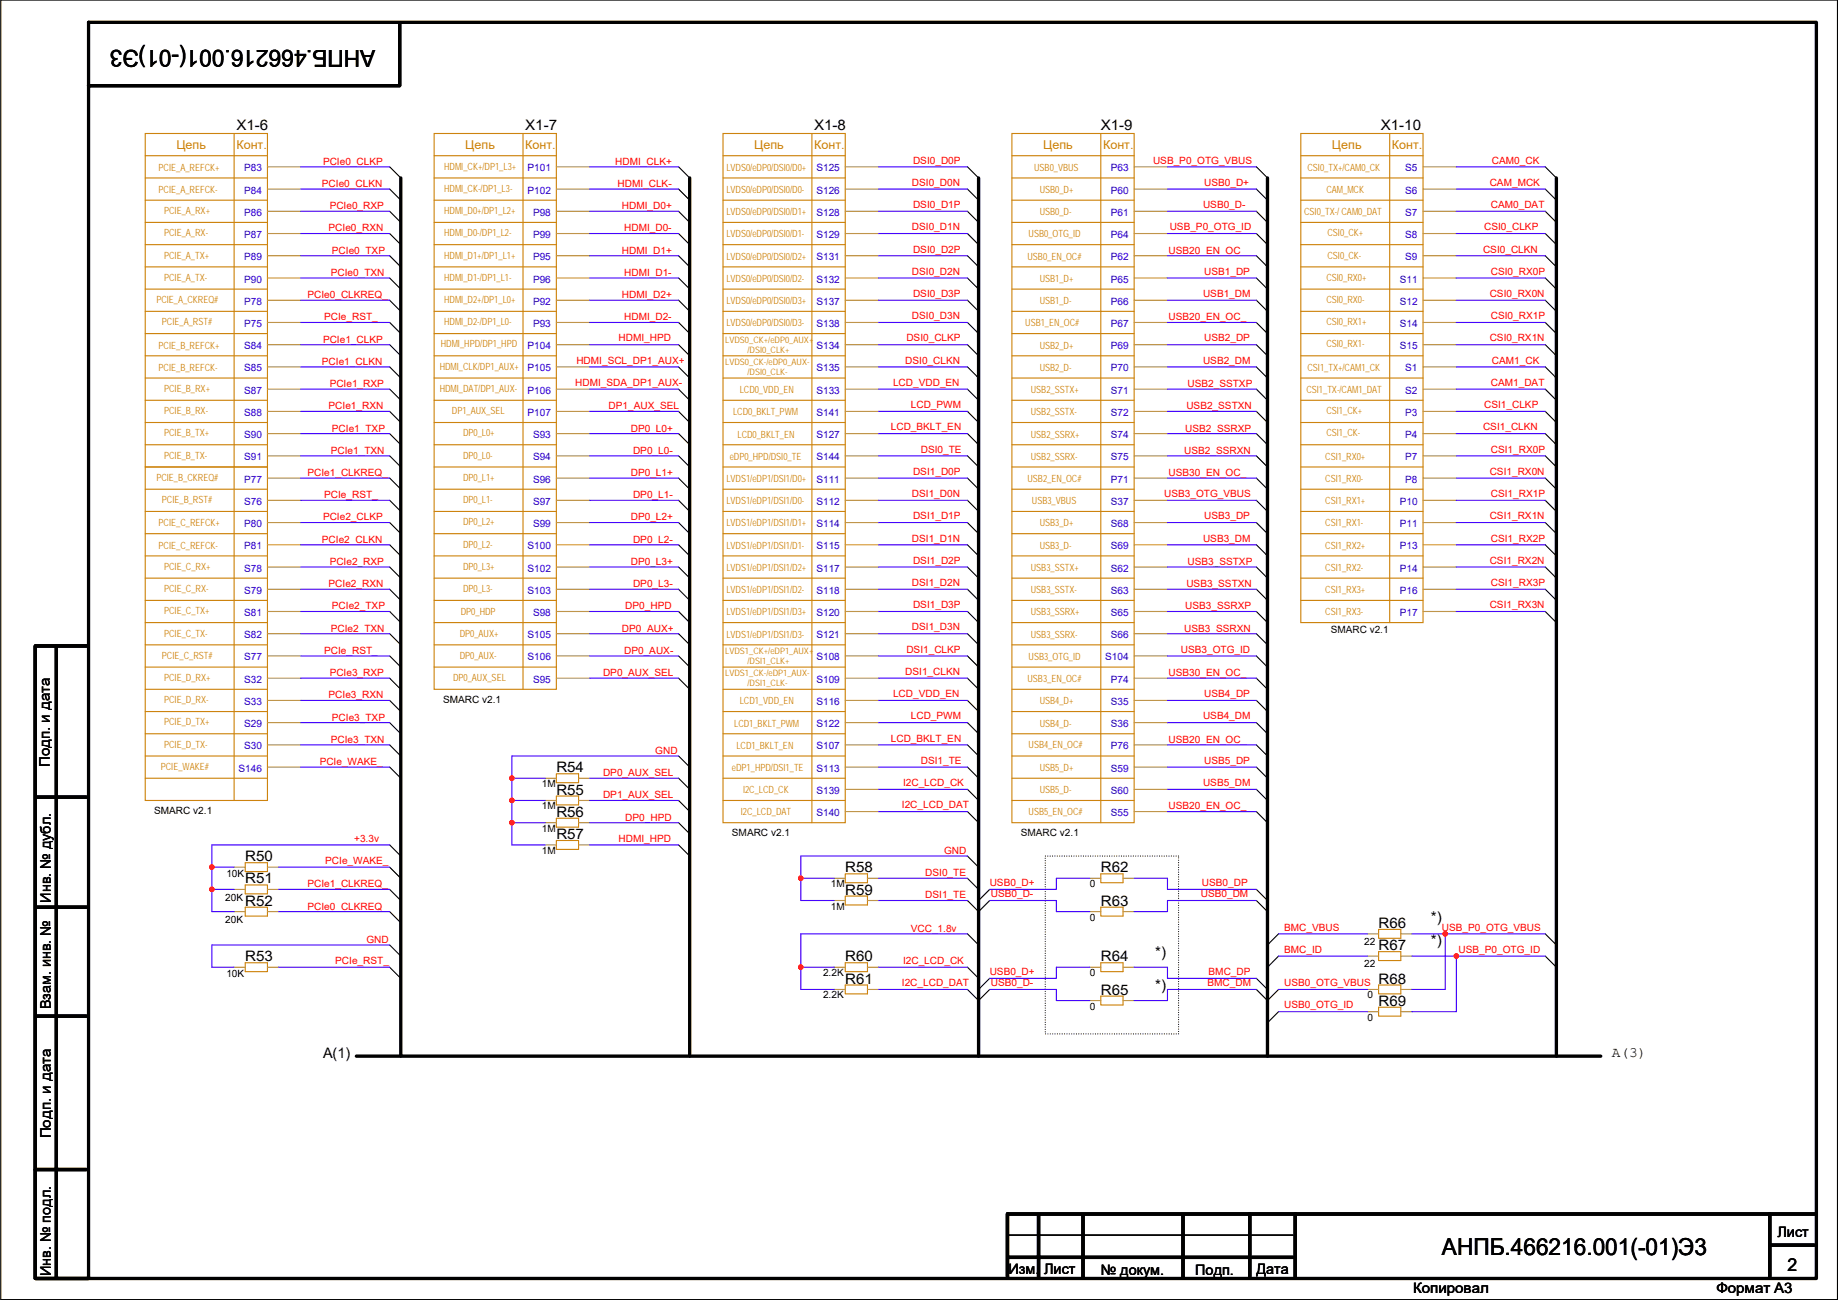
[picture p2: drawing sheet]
<svg xmlns="http://www.w3.org/2000/svg" width="420mm" height="297mm" viewBox="0 0 420 297" stroke-linecap="round" stroke-linejoin="round" font-family="sans-serif">
<defs><g id="words">
<g font-size="5.3">
<text x="85.8" y="11.5" transform="rotate(180 85.8 11.5)">АНПБ.466216.001(-01)Э3</text>
<text x="329.6" y="286.7">АНПБ.466216.001(-01)Э3</text>
</g>
<text font-size="4.1" x="408.6" y="290.4">2</text>
<g font-size="3.3">
<text x="54" y="29.7">X1-6</text>
<text x="120.1" y="29.7">X1-7</text>
<text x="186.1" y="29.7">X1-8</text>
<text x="251.6" y="29.7">X1-9</text>
<text x="315.6" y="29.7">X1-10</text>
<text x="11.4" y="175.3" transform="rotate(-90 11.4 175.3)">Подп. и дата</text>
<text x="127.2" y="176.5">R54</text>
<text x="127.2" y="181.5">R55</text>
<text x="127.2" y="191.7">R57</text>
<text x="127.2" y="186.6">R56</text>
<text x="56.1" y="196.8">R50</text>
<text x="56.1" y="201.9">R51</text>
<text x="193.2" y="199.3">R58</text>
<text x="251.6" y="199.3">R62</text>
<text x="11.6" y="206.3" transform="rotate(-90 11.6 206.3)">Инв. № дубл.</text>
<text x="56.1" y="206.9">R52</text>
<text x="193.2" y="204.4">R59</text>
<text x="251.6" y="206.9">R63</text>
<text x="315.1" y="212">R66</text>
<text x="327.1" y="210.8">*)</text>
<text x="327.1" y="215.8">*)</text>
<text x="56.1" y="219.6">R53</text>
<text x="193.2" y="219.6">R60</text>
<text x="251.6" y="219.6">R64</text>
<text x="264.1" y="218.6">*)</text>
<text x="315.1" y="217.1">R67</text>
<text x="193.2" y="224.7">R61</text>
<text x="251.6" y="227.3">R65</text>
<text x="264.1" y="226.3">*)</text>
<text x="315.1" y="224.7">R68</text>
<text x="11.6" y="230.7" transform="rotate(-90 11.6 230.7)">Взам. инв. №</text>
<text x="315.1" y="229.8">R69</text>
<text x="73.8" y="241.7">A(1)</text>
<text x="368.5" y="241.4">A(3)</text>
<text x="11.6" y="260.1" transform="rotate(-90 11.6 260.1)">Подп. и дата</text>
<text x="406.3" y="282.6">Лист</text>
<text x="11.6" y="291.6" transform="rotate(-90 11.6 291.6)">Инв. № подл.</text>
<text x="230.6" y="291">Изм. Лист</text>
<text x="251.6" y="291.3">№ докум.</text>
<text x="273.2" y="291.3">Подп.</text>
<text x="287.2" y="291">Дата</text>
<text x="323" y="295.3">Копировал</text>
<text x="392.4" y="295.3">Формат A3</text>
</g>
<g font-size="2.8" fill="#cc8006">
<text x="40.3" y="34">Цепь</text>
<text x="54" y="34">Конт.</text>
<text x="106.4" y="34">Цепь</text>
<text x="120.1" y="34">Конт.</text>
<text x="172.4" y="34">Цепь</text>
<text x="186.1" y="34">Конт.</text>
<text x="238.4" y="34">Цепь</text>
<text x="252.1" y="34">Конт.</text>
<text x="304.5" y="34">Цепь</text>
<text x="318.2" y="34">Конт.</text>
</g>
<g font-size="2.3" fill="#cc8006">
<text x="36.2" y="39">PCIE_A_REFCK+</text>
<text x="101.5" y="38.8">HDMI_CK+/DP1_L3+</text>
<text x="166" y="39">LVDS0/eDP0/DSI0/D0+</text>
<text x="236.4" y="39">USB0_VBUS</text>
<text x="298.9" y="39">CSI0_TX+/CAM0_CK</text>
<text x="36.2" y="44.1">PCIE_A_REFCK-</text>
<text x="101.5" y="43.8">HDMI_CK-/DP1_L3-</text>
<text x="166" y="44.1">LVDS0/eDP0/DSI0/D0-</text>
<text x="237.7" y="44.1">USB0_D+</text>
<text x="303.2" y="44.1">CAM_MCK</text>
<text x="37.5" y="48.9">PCIE_A_RX+</text>
<text x="37.5" y="54">PCIE_A_RX-</text>
<text x="101.5" y="54">HDMI_D0-/DP1_L2-</text>
<text x="101.5" y="48.9">HDMI_D0+/DP1_L2+</text>
<text x="166" y="49.2">LVDS0/eDP0/DSI0/D1+</text>
<text x="237.7" y="49.2">USB0_D-</text>
<text x="298.1" y="49.2">CSI0_TX-/ CAM0_DAT</text>
<text x="303.5" y="54">CSI0_CK+</text>
<text x="37.5" y="59.1">PCIE_A_TX+</text>
<text x="101.5" y="59.1">HDMI_D1+/DP1_L1+</text>
<text x="166" y="54.3">LVDS0/eDP0/DSI0/D1-</text>
<text x="166" y="59.3">LVDS0/eDP0/DSI0/D2+</text>
<text x="234.9" y="59.3">USB0_EN_OC#</text>
<text x="235.1" y="54.3">USB0_OTG_ID</text>
<text x="303.5" y="59.1">CSI0_CK-</text>
<text x="37.5" y="64.2">PCIE_A_TX-</text>
<text x="101.5" y="64.2">HDMI_D1-/DP1_L1-</text>
<text x="166" y="64.4">LVDS0/eDP0/DSI0/D2-</text>
<text x="237.7" y="64.4">USB1_D+</text>
<text x="303.2" y="64.2">CSI0_RX0+</text>
<text x="35.7" y="69.2">PCIE_A_CKREQ#</text>
<text x="101.5" y="69.2">HDMI_D2+/DP1_L0+</text>
<text x="166" y="69.5">LVDS0/eDP0/DSI0/D3+</text>
<text x="237.7" y="69.5">USB1_D-</text>
<text x="303.2" y="69.2">CSI0_RX0-</text>
<text x="37" y="74.3">PCIE_A_RST#</text>
<text x="101.5" y="74.3">HDMI_D2-/DP1_L0-</text>
<text x="166" y="74.6">LVDS0/eDP0/DSI0/D3-</text>
<text x="234.4" y="74.6">USB1_EN_OC#</text>
<text x="303.2" y="74.3">CSI0_RX1+</text>
<text x="36.2" y="79.7">PCIE_B_REFCK+</text>
<text x="100.8" y="79.4">HDMI_HPD/DP1_HPD</text>
<text x="237.7" y="79.7">USB2_D+</text>
<text x="303.2" y="79.4">CSI0_RX1-</text>
<text x="36.2" y="84.7">PCIE_B_REFCK-</text>
<text x="37.5" y="89.6">PCIE_B_RX+</text>
<text x="100.5" y="84.5">HDMI_CLK/DP1_AUX+</text>
<text x="100.5" y="89.6">HDMI_DAT/DP1_AUX-</text>
<text x="169.1" y="89.8">LCD0_VDD_EN</text>
<text x="235.6" y="89.8">USB2_SSTX+</text>
<text x="237.7" y="84.7">USB2_D-</text>
<text x="298.6" y="89.8">CSI1_TX-/CAM1_DAT</text>
<text x="298.9" y="84.7">CSI1_TX+/CAM1_CK</text>
<text x="37.5" y="94.6">PCIE_B_RX-</text>
<text x="103.3" y="94.6">DP1_AUX_SEL</text>
<text x="167.6" y="94.9">LCD0_BKLT_PWM</text>
<text x="235.6" y="94.9">USB2_SSTX-</text>
<text x="303.2" y="94.6">CSI1_CK+</text>
<text x="37.5" y="99.7">PCIE_B_TX+</text>
<text x="105.8" y="99.7">DP0_L0+</text>
<text x="168.6" y="100">LCD0_BKLT_EN</text>
<text x="235.6" y="100">USB2_SSRX+</text>
<text x="303.2" y="99.7">CSI1_CK-</text>
<text x="37.5" y="104.8">PCIE_B_TX-</text>
<text x="105.8" y="104.8">DP0_L0-</text>
<text x="166.8" y="105.1">eDP0_HPD/DSI0_TE</text>
<text x="235.6" y="105.1">USB2_SSRX-</text>
<text x="302.9" y="105.1">CSI1_RX0+</text>
<text x="35.7" y="109.9">PCIE_B_CKREQ#</text>
<text x="105.8" y="109.9">DP0_L1+</text>
<text x="166" y="110.1">LVDS1/eDP1/DSI1/D0+</text>
<text x="234.9" y="110.1">USB2_EN_OC#</text>
<text x="302.9" y="110.1">CSI1_RX0-</text>
<text x="37" y="115">PCIE_B_RST#</text>
<text x="105.8" y="115">DP0_L1-</text>
<text x="166" y="115.2">LVDS1/eDP1/DSI1/D0-</text>
<text x="235.9" y="115.2">USB3_VBUS</text>
<text x="302.9" y="115.2">CSI1_RX1+</text>
<text x="36.2" y="125.4">PCIE_C_REFCK-</text>
<text x="36.2" y="120.3">PCIE_C_REFCK+</text>
<text x="105.8" y="120">DP0_L2+</text>
<text x="105.8" y="125.1">DP0_L2-</text>
<text x="166" y="125.4">LVDS1/eDP1/DSI1/D1-</text>
<text x="166" y="120.3">LVDS1/eDP1/DSI1/D1+</text>
<text x="237.7" y="120.3">USB3_D+</text>
<text x="237.7" y="125.4">USB3_D-</text>
<text x="302.9" y="120.3">CSI1_RX1-</text>
<text x="302.9" y="125.4">CSI1_RX2+</text>
<text x="37.5" y="130.2">PCIE_C_RX+</text>
<text x="105.8" y="130.2">DP0_L3+</text>
<text x="166" y="130.5">LVDS1/eDP1/DSI1/D2+</text>
<text x="235.6" y="130.5">USB3_SSTX+</text>
<text x="302.9" y="130.5">CSI1_RX2-</text>
<text x="37.5" y="135.3">PCIE_C_RX-</text>
<text x="105.8" y="135.3">DP0_L3-</text>
<text x="166" y="135.5">LVDS1/eDP1/DSI1/D2-</text>
<text x="235.6" y="135.5">USB3_SSTX-</text>
<text x="302.9" y="135.5">CSI1_RX3+</text>
<text x="37.5" y="140.4">PCIE_C_TX+</text>
<text x="105.3" y="140.6">DP0_HDP</text>
<text x="166" y="140.6">LVDS1/eDP1/DSI1/D3+</text>
<text x="235.6" y="140.6">USB3_SSRX+</text>
<text x="302.9" y="140.6">CSI1_RX3-</text>
<text x="37.5" y="145.4">PCIE_C_TX-</text>
<text x="105.1" y="145.4">DP0_AUX+</text>
<text x="166" y="145.7">LVDS1/eDP1/DSI1/D3-</text>
<text x="235.6" y="145.7">USB3_SSRX-</text>
<text x="37" y="150.5">PCIE_C_RST#</text>
<text x="37.5" y="155.6">PCIE_D_RX+</text>
<text x="103.6" y="155.6">DP0_AUX_SEL</text>
<text x="105.1" y="150.5">DP0_AUX-</text>
<text x="234.9" y="155.9">USB3_EN_OC#</text>
<text x="235.1" y="150.8">USB3_OTG_ID</text>
<text x="37.5" y="160.7">PCIE_D_RX-</text>
<text x="169.1" y="160.9">LCD1_VDD_EN</text>
<text x="237.7" y="160.9">USB4_D+</text>
<text x="37.5" y="165.8">PCIE_D_TX+</text>
<text x="167.8" y="166">LCD1_BKLT_PWM</text>
<text x="237.7" y="166">USB4_D-</text>
<text x="37.5" y="170.8">PCIE_D_TX-</text>
<text x="168.3" y="171.1">LCD1_BKLT_EN</text>
<text x="235.1" y="170.8">USB4_EN_OC#</text>
<text x="36.8" y="175.9">PCIE_WAKE#</text>
<text x="167.3" y="176.2">eDP1_HPD/DSI1_TE</text>
<text x="237.7" y="176.2">USB5_D+</text>
<text x="169.9" y="181.3">I2C_LCD_CK</text>
<text x="237.7" y="181.3">USB5_D-</text>
<text x="169.3" y="186.3">I2C_LCD_DAT</text>
<text x="235.1" y="186.3">USB5_EN_OC#</text>
</g>
<g font-size="2.3" fill="#00c">
<text x="55.8" y="39.2">P83</text>
<text x="120.6" y="39.2">P101</text>
<text x="186.6" y="39.2">S125</text>
<text x="253.9" y="39.2">P63</text>
<text x="321.2" y="39.2">S5</text>
<text x="55.8" y="44.2">P84</text>
<text x="120.6" y="44.2">P102</text>
<text x="186.6" y="44.2">S126</text>
<text x="253.9" y="44.2">P60</text>
<text x="321.2" y="44.2">S6</text>
<text x="55.8" y="49.3">P86</text>
<text x="121.8" y="49.3">P98</text>
<text x="186.6" y="49.3">S128</text>
<text x="253.9" y="49.3">P61</text>
<text x="321.2" y="49.3">S7</text>
<text x="55.8" y="54.4">P87</text>
<text x="55.8" y="59.5">P89</text>
<text x="121.8" y="54.4">P99</text>
<text x="121.8" y="59.5">P95</text>
<text x="186.6" y="54.4">S129</text>
<text x="186.6" y="59.5">S131</text>
<text x="253.9" y="54.4">P64</text>
<text x="253.9" y="59.5">P62</text>
<text x="321.2" y="54.4">S8</text>
<text x="321.2" y="59.5">S9</text>
<text x="55.8" y="64.6">P90</text>
<text x="121.8" y="64.6">P96</text>
<text x="186.6" y="64.6">S132</text>
<text x="253.9" y="64.6">P65</text>
<text x="320" y="64.6">S11</text>
<text x="55.8" y="69.6">P78</text>
<text x="121.8" y="69.6">P92</text>
<text x="186.6" y="69.6">S137</text>
<text x="253.9" y="69.6">P66</text>
<text x="320" y="69.6">S12</text>
<text x="55.8" y="74.7">P75</text>
<text x="121.8" y="74.7">P93</text>
<text x="186.6" y="74.7">S138</text>
<text x="253.9" y="74.7">P67</text>
<text x="320" y="74.7">S14</text>
<text x="55.8" y="79.8">S84</text>
<text x="120.6" y="79.8">P104</text>
<text x="186.6" y="79.8">S134</text>
<text x="253.9" y="79.8">P69</text>
<text x="320" y="79.8">S15</text>
<text x="55.8" y="84.9">S85</text>
<text x="55.8" y="90">S87</text>
<text x="120.6" y="84.9">P105</text>
<text x="120.6" y="90">P106</text>
<text x="186.6" y="84.9">S135</text>
<text x="186.6" y="90">S133</text>
<text x="253.9" y="84.9">P70</text>
<text x="253.9" y="90">S71</text>
<text x="321.2" y="84.9">S1</text>
<text x="321.2" y="90">S2</text>
<text x="55.8" y="95">S88</text>
<text x="120.6" y="95">P107</text>
<text x="186.6" y="95">S141</text>
<text x="253.9" y="95">S72</text>
<text x="321.2" y="95">P3</text>
<text x="55.8" y="100.1">S90</text>
<text x="121.8" y="100.1">S93</text>
<text x="186.6" y="100.1">S127</text>
<text x="253.9" y="100.1">S74</text>
<text x="321.2" y="100.1">P4</text>
<text x="55.8" y="105.2">S91</text>
<text x="121.8" y="105.2">S94</text>
<text x="186.6" y="105.2">S144</text>
<text x="253.9" y="105.2">S75</text>
<text x="321.2" y="105.2">P7</text>
<text x="55.8" y="110.3">P77</text>
<text x="121.8" y="110.3">S96</text>
<text x="186.6" y="110.3">S111</text>
<text x="253.9" y="110.3">P71</text>
<text x="321.2" y="110.3">P8</text>
<text x="55.8" y="115.4">S76</text>
<text x="121.8" y="115.4">S97</text>
<text x="186.6" y="115.4">S112</text>
<text x="253.9" y="115.4">S37</text>
<text x="320" y="115.4">P10</text>
<text x="55.8" y="120.4">P80</text>
<text x="55.8" y="125.5">P81</text>
<text x="120.6" y="125.5">S100</text>
<text x="121.8" y="120.4">S99</text>
<text x="186.6" y="120.4">S114</text>
<text x="186.6" y="125.5">S115</text>
<text x="253.9" y="120.4">S68</text>
<text x="253.9" y="125.5">S69</text>
<text x="320" y="120.4">P11</text>
<text x="320" y="125.5">P13</text>
<text x="55.8" y="130.6">S78</text>
<text x="120.6" y="130.6">S102</text>
<text x="186.6" y="130.6">S117</text>
<text x="253.9" y="130.6">S62</text>
<text x="320" y="130.6">P14</text>
<text x="55.8" y="135.7">S79</text>
<text x="120.6" y="135.7">S103</text>
<text x="186.6" y="135.7">S118</text>
<text x="253.9" y="135.7">S63</text>
<text x="320" y="135.7">P16</text>
<text x="55.8" y="140.8">S81</text>
<text x="121.8" y="140.8">S98</text>
<text x="186.6" y="140.8">S120</text>
<text x="253.9" y="140.8">S65</text>
<text x="320" y="140.8">P17</text>
<text x="55.8" y="145.8">S82</text>
<text x="120.6" y="145.8">S105</text>
<text x="186.6" y="145.8">S121</text>
<text x="253.9" y="145.8">S66</text>
<text x="55.8" y="150.9">S77</text>
<text x="55.8" y="156">S32</text>
<text x="120.6" y="150.9">S106</text>
<text x="121.8" y="156">S95</text>
<text x="186.6" y="150.9">S108</text>
<text x="186.6" y="156">S109</text>
<text x="252.7" y="150.9">S104</text>
<text x="253.9" y="156">P74</text>
<text x="55.8" y="161.1">S33</text>
<text x="186.6" y="161.1">S116</text>
<text x="253.9" y="161.1">S35</text>
<text x="55.8" y="166.2">S29</text>
<text x="186.6" y="166.2">S122</text>
<text x="253.9" y="166.2">S36</text>
<text x="55.8" y="171.2">S30</text>
<text x="186.6" y="171.2">S107</text>
<text x="253.9" y="171.2">P76</text>
<text x="54.5" y="176.3">S146</text>
<text x="186.6" y="176.3">S113</text>
<text x="253.9" y="176.3">S59</text>
<text x="186.6" y="181.4">S139</text>
<text x="253.9" y="181.4">S60</text>
<text x="186.6" y="186.5">S140</text>
<text x="253.9" y="186.5">S55</text>
</g>
<g font-size="2.3" fill="#f00">
<text x="73.8" y="37.6">PCIe0_CLKP</text>
<text x="140.6" y="37.6">HDMI_CLK+</text>
<text x="208.7" y="37.4">DSI0_D0P</text>
<text x="263.6" y="37.4">USB_P0_OTG_VBUS</text>
<text x="341" y="37.4">CAM0_CK</text>
<text x="73.6" y="42.7">PCIe0_CLKN</text>
<text x="75.4" y="47.8">PCIe0_RXP</text>
<text x="141.1" y="42.7">HDMI_CLK-</text>
<text x="142.2" y="47.8">HDMI_D0+</text>
<text x="208.5" y="42.5">DSI0_D0N</text>
<text x="208.7" y="47.5">DSI0_D1P</text>
<text x="275" y="47.5">USB0_D-</text>
<text x="275.3" y="42.5">USB0_D+</text>
<text x="340.5" y="42.5">CAM_MCK</text>
<text x="340.8" y="47.5">CAM0_DAT</text>
<text x="75.1" y="52.9">PCIe0_RXN</text>
<text x="142.7" y="52.9">HDMI_D0-</text>
<text x="208.5" y="52.6">DSI0_D1N</text>
<text x="267.4" y="52.6">USB_P0_OTG_ID</text>
<text x="339.3" y="52.6">CSI0_CLKP</text>
<text x="75.9" y="58">PCIe0_TXP</text>
<text x="142.2" y="58">HDMI_D1+</text>
<text x="208.7" y="57.7">DSI0_D2P</text>
<text x="267.1" y="58">USB20_EN_OC_</text>
<text x="339" y="57.7">CSI0_CLKN</text>
<text x="75.6" y="63">PCIe0_TXN</text>
<text x="142.7" y="63">HDMI_D1-</text>
<text x="208.5" y="62.8">DSI0_D2N</text>
<text x="275.3" y="62.8">USB1_DP</text>
<text x="340.8" y="62.8">CSI0_RX0P</text>
<text x="70.3" y="68.1">PCIe0_CLKREQ_</text>
<text x="142.2" y="68.1">HDMI_D2+</text>
<text x="208.7" y="67.9">DSI0_D3P</text>
<text x="275" y="67.9">USB1_DM</text>
<text x="340.5" y="67.9">CSI0_RX0N</text>
<text x="74.1" y="73.2">PCIe_RST_</text>
<text x="142.7" y="73.2">HDMI_D2-</text>
<text x="208.5" y="72.9">DSI0_D3N</text>
<text x="267.1" y="73.2">USB20_EN_OC_</text>
<text x="340.8" y="72.9">CSI0_RX1P</text>
<text x="73.6" y="83.4">PCIe1_CLKN</text>
<text x="73.8" y="78.3">PCIe1_CLKP</text>
<text x="131.8" y="83.1">HDMI_SCL_DP1_AUX+</text>
<text x="141.4" y="78">HDMI_HPD</text>
<text x="206.9" y="83.1">DSI0_CLKN</text>
<text x="207.2" y="78">DSI0_CLKP</text>
<text x="275" y="83.1">USB2_DM</text>
<text x="275.3" y="78">USB2_DP</text>
<text x="340.5" y="78">CSI0_RX1N</text>
<text x="341" y="83.1">CAM1_CK</text>
<text x="75.4" y="88.4">PCIe1_RXP</text>
<text x="131.5" y="88.2">HDMI_SDA_DP1_AUX-</text>
<text x="204.1" y="88.2">LCD_VDD_EN</text>
<text x="271.5" y="88.4">USB2_SSTXP</text>
<text x="340.8" y="88.2">CAM1_DAT</text>
<text x="75.1" y="93.5">PCIe1_RXN</text>
<text x="139.1" y="93.5">DP1_AUX_SEL</text>
<text x="208.2" y="93.3">LCD_PWM</text>
<text x="271.2" y="93.5">USB2_SSTXN</text>
<text x="339.3" y="93.3">CSI1_CLKP</text>
<text x="75.9" y="98.6">PCIe1_TXP</text>
<text x="144.2" y="98.6">DP0_L0+</text>
<text x="203.6" y="98.3">LCD_BKLT_EN</text>
<text x="270.9" y="98.6">USB2_SSRXP</text>
<text x="339" y="98.3">CSI1_CLKN</text>
<text x="75.6" y="103.7">PCIe1_TXN</text>
<text x="144.7" y="103.7">DP0_L0-</text>
<text x="210.5" y="103.4">DSI0_TE</text>
<text x="270.7" y="103.7">USB2_SSRXN</text>
<text x="340.8" y="103.4">CSI1_RX0P</text>
<text x="70.3" y="108.8">PCIe1_CLKREQ_</text>
<text x="74.1" y="113.8">PCIe_RST_</text>
<text x="144.2" y="108.8">DP0_L1+</text>
<text x="144.7" y="113.8">DP0_L1-</text>
<text x="208.5" y="113.6">DSI1_D0N</text>
<text x="208.7" y="108.5">DSI1_D0P</text>
<text x="266.1" y="113.6">USB3_OTG_VBUS</text>
<text x="267.1" y="108.8">USB30_EN_OC_</text>
<text x="340.5" y="108.5">CSI1_RX0N</text>
<text x="340.8" y="113.6">CSI1_RX1P</text>
<text x="73.8" y="118.9">PCIe2_CLKP</text>
<text x="144.2" y="118.9">DP0_L2+</text>
<text x="208.7" y="118.7">DSI1_D1P</text>
<text x="275.3" y="118.7">USB3_DP</text>
<text x="340.5" y="118.7">CSI1_RX1N</text>
<text x="73.6" y="124">PCIe2_CLKN</text>
<text x="144.7" y="124">DP0_L2-</text>
<text x="208.5" y="123.7">DSI1_D1N</text>
<text x="275" y="123.7">USB3_DM</text>
<text x="340.8" y="123.7">CSI1_RX2P</text>
<text x="75.4" y="129.1">PCIe2_RXP</text>
<text x="144.2" y="129.1">DP0_L3+</text>
<text x="208.7" y="128.8">DSI1_D2P</text>
<text x="271.5" y="129.1">USB3_SSTXP</text>
<text x="340.5" y="128.8">CSI1_RX2N</text>
<text x="75.1" y="134.2">PCIe2_RXN</text>
<text x="144.7" y="134.2">DP0_L3-</text>
<text x="208.5" y="133.9">DSI1_D2N</text>
<text x="271.2" y="134.2">USB3_SSTXN</text>
<text x="340.8" y="133.9">CSI1_RX3P</text>
<text x="75.9" y="139.2">PCIe2_TXP</text>
<text x="142.9" y="139.2">DP0_HPD</text>
<text x="208.7" y="139">DSI1_D3P</text>
<text x="270.9" y="139.2">USB3_SSRXP</text>
<text x="340.5" y="139">CSI1_RX3N</text>
<text x="74.1" y="149.4">PCIe_RST_</text>
<text x="75.6" y="144.3">PCIe2_TXN</text>
<text x="142.2" y="144.3">DP0_AUX+</text>
<text x="142.7" y="149.4">DP0_AUX-</text>
<text x="207.2" y="149.1">DSI1_CLKP</text>
<text x="208.5" y="144.1">DSI1_D3N</text>
<text x="269.9" y="149.1">USB3_OTG_ID</text>
<text x="270.7" y="144.3">USB3_SSRXN</text>
<text x="75.4" y="154.5">PCIe3_RXP</text>
<text x="137.8" y="154.5">DP0_AUX_SEL</text>
<text x="206.9" y="154.2">DSI1_CLKN</text>
<text x="267.1" y="154.5">USB30_EN_OC_</text>
<text x="75.1" y="159.6">PCIe3_RXN</text>
<text x="204.1" y="159.3">LCD_VDD_EN</text>
<text x="275.3" y="159.3">USB4_DP</text>
<text x="75.9" y="164.6">PCIe3_TXP</text>
<text x="208.2" y="164.4">LCD_PWM</text>
<text x="275" y="164.4">USB4_DM</text>
<text x="75.6" y="169.7">PCIe3_TXN</text>
<text x="149.8" y="172.3">GND</text>
<text x="203.6" y="169.5">LCD_BKLT_EN</text>
<text x="267.1" y="169.7">USB20_EN_OC_</text>
<text x="73.1" y="174.8">PCIe_WAKE_</text>
<text x="137.8" y="177.3">DP0_AUX_SEL</text>
<text x="206.4" y="179.6">I2C_LCD_CK</text>
<text x="210.5" y="174.5">DSI1_TE</text>
<text x="275" y="179.6">USB5_DM</text>
<text x="275.3" y="174.5">USB5_DP</text>
<text x="137.8" y="182.4">DP1_AUX_SEL</text>
<text x="206.2" y="184.7">I2C_LCD_DAT</text>
<text x="267.1" y="185">USB20_EN_OC_</text>
<text x="142.9" y="187.5">DP0_HPD</text>
<text x="74.3" y="197.4">PCIe_WAKE_</text>
<text x="81" y="192.3">+3.3v</text>
<text x="141.4" y="192.3">HDMI_HPD</text>
<text x="215.8" y="195.1">GND</text>
<text x="70.3" y="202.7">PCIe1_CLKREQ_</text>
<text x="211.5" y="200.2">DSI0_TE</text>
<text x="226.2" y="202.5">USB0_D+</text>
<text x="274.8" y="202.5">USB0_DP</text>
<text x="70.3" y="207.8">PCIe0_CLKREQ_</text>
<text x="211.5" y="205.3">DSI1_TE</text>
<text x="226.5" y="205">USB0_D-</text>
<text x="274.5" y="205">USB0_DM</text>
<text x="83.7" y="215.4">GND</text>
<text x="208.2" y="212.9">VCC_1.8v</text>
<text x="293.5" y="212.6">BMC_VBUS</text>
<text x="329.6" y="212.6">USB_P0_OTG_VBUS</text>
<text x="76.6" y="220.3">PCIe_RST_</text>
<text x="206.4" y="220.3">I2C_LCD_CK</text>
<text x="293.5" y="217.7">BMC_ID</text>
<text x="333.4" y="217.7">USB_P0_OTG_ID</text>
<text x="206.2" y="225.3">I2C_LCD_DAT</text>
<text x="226.2" y="222.8">USB0_D+</text>
<text x="226.5" y="225.3">USB0_D-</text>
<text x="276" y="225.3">BMC_DM</text>
<text x="276.3" y="222.8">BMC_DP</text>
<text x="293.5" y="225.3">USB0_OTG_VBUS</text>
<text x="293.5" y="230.4">USB0_OTG_ID</text>
</g>
<g font-size="2.3">
<text x="304.2" y="144.6">SMARC v2.1</text>
<text x="101.3" y="160.6">SMARC v2.1</text>
<text x="123.9" y="179.9">1M</text>
<text x="35.2" y="186">SMARC v2.1</text>
<text x="123.9" y="185">1M</text>
<text x="123.9" y="190">1M</text>
<text x="167.3" y="191.1">SMARC v2.1</text>
<text x="233.4" y="191.1">SMARC v2.1</text>
<text x="123.9" y="195.1">1M</text>
<text x="51.7" y="200.4">10K</text>
<text x="189.9" y="202.7">1M</text>
<text x="249.1" y="202.7">0</text>
<text x="51.5" y="205.8">20K</text>
<text x="189.9" y="207.8">1M</text>
<text x="51.5" y="210.9">20K</text>
<text x="249.1" y="210.4">0</text>
<text x="311.8" y="215.9">22</text>
<text x="311.8" y="221">22</text>
<text x="51.7" y="223.3">10K</text>
<text x="188.1" y="223.1">2.2K</text>
<text x="249.1" y="223.1">0</text>
<text x="188.1" y="228.1">2.2K</text>
<text x="249.1" y="230.7">0</text>
<text x="312.6" y="228.1">0</text>
<text x="312.6" y="233.2">0</text>
</g>
<g font-size="2" fill="#cc8006">
<text x="165.8" y="78.4">LVDS0_CK+/eDP0_AUX+</text>
<text x="165.8" y="83.4">LVDS0_CK-/eDP0_AUX-</text>
<text x="170.9" y="80.6">/DSI0_CLK+</text>
<text x="170.9" y="85.7">/DSI0_CLK-</text>
<text x="165.8" y="149.5">LVDS1_CK+/eDP1_AUX+</text>
<text x="165.8" y="154.6">LVDS1_CK-/eDP1_AUX-</text>
<text x="170.9" y="151.8">/DSI1_CLK+</text>
<text x="170.9" y="156.8">/DSI1_CLK-</text>
</g>
</g></defs>
<g fill="none" stroke="#000" stroke-width=".25">
<path d="M.2 0h419.8v296.9h-419.8zM89.1 38.1l2.5 2.6M155.1 38.1l2.6 2.6M221.2 38.1l2.5 2.6M287.2 38.1l2.5 2.6M353.2 38.1l2.6 2.6M89.1 48.3l2.5 2.5M89.1 53.4l2.5 2.5M89.1 58.4l2.5 2.6M89.1 43.2l2.5 2.5M155.1 48.3l2.6 2.5M155.1 53.4l2.6 2.5"/>
<path d="M155.1 43.2l2.6 2.5M155.1 58.4l2.6 2.6M221.2 43.2l2.5 2.5M221.2 48.3l2.5 2.5M221.2 53.4l2.5 2.5M221.2 58.4l2.5 2.6M287.2 53.4l2.5 2.5M287.2 43.2l2.5 2.5M287.2 48.3l2.5 2.5M287.2 58.4l2.5 2.6M353.2 58.4l2.6 2.6M353.2 53.4l2.6 2.5"/>
<path d="M353.2 43.2l2.6 2.5M353.2 48.3l2.6 2.5M89.1 63.5l2.5 2.6M89.1 78.8l2.5 2.5M89.1 73.7l2.5 2.5M89.1 68.6l2.5 2.5M155.1 63.5l2.6 2.6M155.1 68.6l2.6 2.5M155.1 73.7l2.6 2.5M155.1 78.8l2.6 2.5M221.2 78.8l2.5 2.5M221.2 63.5l2.5 2.6"/>
<path d="M221.2 68.6l2.5 2.5M221.2 73.7l2.5 2.5M287.2 63.5l2.5 2.6M287.2 68.6l2.5 2.5M287.2 78.8l2.5 2.5M287.2 73.7l2.5 2.5M353.2 63.5l2.6 2.6M353.2 73.7l2.6 2.5M353.2 68.6l2.6 2.5M353.2 78.8l2.6 2.5M89.1 88.9l2.5 2.6M89.1 94l2.5 2.5"/>
<path d="M89.1 99.1l2.5 2.5M89.1 83.8l2.5 2.6M155.1 83.8l2.6 2.6M155.1 88.9l2.6 2.6M155.1 94l2.6 2.5M155.1 99.1l2.6 2.5M221.2 94l2.5 2.5M221.2 88.9l2.5 2.6M221.2 99.1l2.5 2.5M221.2 83.8l2.5 2.6M287.2 88.9l2.5 2.6M287.2 94l2.5 2.5"/>
<path d="M287.2 99.1l2.5 2.5M287.2 83.8l2.5 2.6M353.2 94l2.6 2.5M353.2 99.1l2.6 2.5M353.2 83.8l2.6 2.6M353.2 88.9l2.6 2.6M89.1 119.4l2.5 2.5M89.1 104.2l2.5 2.5M89.1 114.3l2.5 2.6M89.1 109.2l2.5 2.6M155.1 104.2l2.6 2.5M155.1 114.3l2.6 2.6"/>
<path d="M155.1 109.2l2.6 2.6M155.1 119.4l2.6 2.5M221.2 104.2l2.5 2.5M221.2 109.2l2.5 2.6M221.2 114.3l2.5 2.6M221.2 119.4l2.5 2.5M287.2 114.3l2.5 2.6M287.2 104.2l2.5 2.5M287.2 119.4l2.5 2.5M287.2 109.2l2.5 2.6M353.2 104.2l2.6 2.5M353.2 109.2l2.6 2.6"/>
<path d="M353.2 114.3l2.6 2.6M353.2 119.4l2.6 2.5M89.1 124.5l2.5 2.5M89.1 134.6l2.5 2.6M89.1 129.6l2.5 2.5M89.1 139.7l2.5 2.6M155.1 124.5l2.6 2.5M155.1 134.6l2.6 2.6M155.1 129.6l2.6 2.5M155.1 139.7l2.6 2.6M221.2 124.5l2.5 2.5M221.2 134.6l2.5 2.6"/>
<path d="M221.2 129.6l2.5 2.5M221.2 139.7l2.5 2.6M287.2 139.7l2.5 2.6M287.2 129.6l2.5 2.5M287.2 134.6l2.5 2.6M287.2 124.5l2.5 2.5M353.2 129.6l2.6 2.5M353.2 124.5l2.6 2.5M353.2 134.6l2.6 2.6M353.2 139.7l2.6 2.6M89.1 144.8l2.5 2.5M89.1 149.9l2.5 2.5"/>
<path d="M89.1 155l2.5 2.5M155.1 149.9l2.6 2.5M155.1 144.8l2.6 2.5M155.1 155l2.6 2.5M221.2 149.9l2.5 2.5M221.2 155l2.5 2.5M221.2 144.8l2.5 2.5M287.2 149.9l2.5 2.5M287.2 144.8l2.5 2.5M287.2 155l2.5 2.5M89.1 170.2l2.5 2.5M89.1 160l2.5 2.6"/>
<path d="M89.1 165.1l2.5 2.6M89.1 175.3l2.5 2.5M155.1 177.8l2.6 2.6M155.1 172.7l2.6 2.6M221.2 165.1l2.5 2.6M221.2 160l2.5 2.6M221.2 170.2l2.5 2.5M221.2 175.3l2.5 2.5M287.2 165.1l2.5 2.6M287.2 160l2.5 2.6M287.2 175.3l2.5 2.5M287.2 170.2l2.5 2.5"/>
<path d="M89.1 193.1l2.5 2.5M89.1 198.1l2.5 2.6M155.1 182.9l2.6 2.5M155.1 188l2.6 2.5M155.1 193.1l2.6 2.5M221.2 180.4l2.5 2.5M221.2 185.4l2.5 2.6M221.2 195.6l2.5 2.5M287.2 180.4l2.5 2.5M287.2 185.4l2.5 2.6M89.1 208.3l2.5 2.5M89.1 203.2l2.5 2.6"/>
<path d="M89.1 215.9l2.5 2.6M221.2 200.7l2.5 2.5M221.2 205.8l2.5 2.5 2.5-2.5M221.2 213.4l2.5 2.5M226.2 203.2l-2.5 2.6M287.2 203.2l2.5 2.6M287.2 205.8l2.5 2.5M292.3 213.4l-2.6 2.5M292.3 218.5l-2.6 2.5M353.2 213.4l2.6 2.5M353.2 218.5l2.6 2.5M89.1 221l2.5 2.5"/>
<path d="M221.2 221l2.5 2.5M221.2 226.1l2.5 2.5 2.5-2.5M226.2 223.5l-2.5 2.6M287.2 223.5l2.5 2.6M287.2 226.1l2.5 2.5 2.6-2.5M292.3 231.2l-2.6 2.5M230.6 282.2h65"/>
</g>
<g fill="none" stroke="#000" stroke-width=".76">
<path d="M20.2 5.1h395v287h-395zM91.4 5.4v14.2h-71.2M91.6 40.7v200.6M157.7 40.7v200.6M223.7 40.7v200.6M289.7 40.7v200.6M355.8 40.7v200.6M8.1 147.6v144.3M8.3 147.6h11.7M12.9 147.6v144.3M8.3 182.1h11.4M8.3 207.3h11.4"/>
<path d="M8.3 232.2h11.4M81.5 241.3h284.4M8.1 267.2h11.6M237.4 277.6v14.3M247.6 277.6v14.3M270.4 277.6v14.3M285.7 277.4v14.5M296.1 277.4v14.5M404.5 277.4v14.5M415 277.4h-184.7v14.5M8.1 292.1h12.1M230.6 287.3h65"/>
<path d="M404.8 284.5h9.9"/>
</g>
<path d="M238.9 195.6h30.5v40.6h-30.5z" fill="none" stroke="#000" stroke-width=".25" stroke-dasharray="0 .5"/>
<g fill="none" stroke="#cc8006" stroke-width=".25">
<path d="M33.2 30.5h27.9v152.4h-27.9zM33.2 35.6h27.9M53.5 30.5v152.4M99.2 30.5h28v127h-28zM99.2 35.6h28M119.6 30.5v127M165.3 30.5h27.9v157.5h-27.9zM165.3 35.6h27.9M185.6 30.5v157.5M231.3 30.5h28v157.5h-28zM231.3 35.6h28M251.6 30.5v157.5"/>
<path d="M297.4 30.5h27.9v111.8h-27.9zM297.4 35.6h27.9M317.7 30.5v111.8M33.2 45.7h27.9M33.2 55.9h27.9M33.2 40.7h27.9M33.2 50.8h27.9M99.2 45.7h28M99.2 55.9h28M99.2 40.7h28M99.2 50.8h28M165.3 45.7h27.9"/>
<path d="M165.3 55.9h27.9M165.3 40.7h27.9M165.3 50.8h27.9M231.3 45.7h28M231.3 55.9h28M231.3 40.7h28M231.3 50.8h28M297.4 45.7h27.9M297.4 55.9h27.9M297.4 40.7h27.9M297.4 50.8h27.9M33.2 66.1h27.9"/>
<path d="M33.2 71.1h27.9M33.2 76.2h27.9M33.2 61h27.9M99.2 66.1h28M99.2 71.1h28M99.2 76.2h28M99.2 61h28M165.3 76.2h27.9M165.3 61h27.9M165.3 66.1h27.9M165.3 71.1h27.9M231.3 66.1h28"/>
<path d="M231.3 71.1h28M231.3 76.2h28M231.3 61h28M297.4 66.1h27.9M297.4 71.1h27.9M297.4 76.2h27.9M297.4 61h27.9M33.2 86.4h27.9M33.2 91.5h27.9M33.2 81.3h27.9M33.2 96.5h27.9M99.2 86.4h28"/>
<path d="M99.2 81.3h28M99.2 96.5h28M99.2 91.5h28M165.3 81.3h27.9M165.3 96.5h27.9M165.3 86.4h27.9M165.3 91.5h27.9M231.3 86.4h28M231.3 81.3h28M231.3 96.5h28M231.3 91.5h28M297.4 86.4h27.9"/>
<path d="M297.4 81.3h27.9M297.4 96.5h27.9M297.4 91.5h27.9M33.2 101.6h27.9M33.2 106.7h27.9M33.2 111.8h27.9M33.2 116.9h27.9M99.2 101.6h28M99.2 106.7h28M99.2 111.8h28M99.2 116.9h28M165.3 101.6h27.9"/>
<path d="M165.3 106.7h27.9M165.3 111.8h27.9M165.3 116.9h27.9M231.3 101.6h28M231.3 106.7h28M231.3 111.8h28M231.3 116.9h28M297.4 101.6h27.9M297.4 106.7h27.9M297.4 111.8h27.9M297.4 116.9h27.9M33.2 127h27.9"/>
<path d="M33.2 121.9h27.9M33.2 137.2h27.9M33.2 132.1h27.9M99.2 127h28M99.2 121.9h28M99.2 132.1h28M99.2 137.2h28M165.3 132.1h27.9M165.3 127h27.9M165.3 121.9h27.9M165.3 137.2h27.9M231.3 127h28"/>
<path d="M231.3 121.9h28M231.3 132.1h28M231.3 137.2h28M297.4 127h27.9M297.4 121.9h27.9M297.4 132.1h27.9M297.4 137.2h27.9M33.2 152.4h27.9M33.2 157.5h27.9M33.2 147.3h27.9M33.2 142.3h27.9M99.2 152.4h28"/>
<path d="M99.2 147.3h28M99.2 142.3h28M165.3 142.3h27.9M165.3 152.4h27.9M165.3 157.5h27.9M165.3 147.3h27.9M231.3 152.4h28M231.3 157.5h28M231.3 147.3h28M231.3 142.3h28M33.2 162.6h27.9M33.2 167.7h27.9"/>
<path d="M33.2 172.7h27.9M33.2 177.8h27.9M127.2 176.8h5.1v2h-5.1zM165.3 162.6h27.9M165.3 167.7h27.9M165.3 172.7h27.9M165.3 177.8h27.9M231.3 162.6h28M231.3 167.7h28M231.3 172.7h28M231.3 177.8h28M56.1 197.1h5v2.1h-5z"/>
<path d="M127.2 192h5.1v2.1h-5.1zM127.2 181.9h5.1v2h-5.1zM127.2 187h5.1v2h-5.1zM165.3 182.9h27.9M193.2 199.7h5.1v2h-5.1zM231.3 182.9h28M251.6 199.7h5.1v2h-5.1zM56.1 202.2h5v2h-5zM56.1 220h5v2h-5zM56.1 207.3h5v2h-5zM193.2 204.7h5.1v2.1h-5.1zM193.2 220h5.1v2h-5.1z"/>
<path d="M251.6 220h5.1v2h-5.1zM251.6 207.3h5.1v2h-5.1zM315.1 212.4h5.1v2h-5.1zM315.1 217.4h5.1v2.1h-5.1zM193.2 225.1h5.1v2h-5.1zM251.6 227.6h5.1v2h-5.1zM315.1 225.1h5.1v2h-5.1zM315.1 230.1h5.1v2.1h-5.1z"/>
</g>
<g fill="none" stroke="#a84" stroke-width=".25">
<path d="M61.1 38.1h7.7M127.2 38.1h7.6M193.2 38.1h7.6M259.3 38.1h7.6M325.3 38.1h7.6M61.1 43.2h7.7M61.1 48.3h7.7M61.1 53.4h7.7M61.1 58.4h7.7M127.2 43.2h7.6M127.2 48.3h7.6M127.2 53.4h7.6"/>
<path d="M127.2 58.4h7.6M193.2 43.2h7.6M193.2 48.3h7.6M193.2 53.4h7.6M193.2 58.4h7.6M259.3 43.2h7.6M259.3 48.3h7.6M259.3 53.4h7.6M259.3 58.4h7.6M325.3 43.2h7.6M325.3 48.3h7.6M325.3 53.4h7.6"/>
<path d="M325.3 58.4h7.6M61.1 63.5h7.7M61.1 68.6h7.7M61.1 73.7h7.7M61.1 78.8h7.7M127.2 63.5h7.6M127.2 68.6h7.6M127.2 73.7h7.6M127.2 78.8h7.6M193.2 63.5h7.6M193.2 68.6h7.6M193.2 73.7h7.6"/>
<path d="M193.2 78.8h7.6M259.3 63.5h7.6M259.3 68.6h7.6M259.3 73.7h7.6M259.3 78.8h7.6M325.3 63.5h7.6M325.3 68.6h7.6M325.3 73.7h7.6M325.3 78.8h7.6M61.1 83.8h7.7M61.1 88.9h7.7M61.1 94h7.7"/>
<path d="M61.1 99.1h7.7M127.2 83.8h7.6M127.2 88.9h7.6M127.2 94h7.6M127.2 99.1h7.6M193.2 83.8h7.6M193.2 88.9h7.6M193.2 94h7.6M193.2 99.1h7.6M259.3 83.8h7.6M259.3 88.9h7.6M259.3 94h7.6"/>
<path d="M259.3 99.1h7.6M325.3 83.8h7.6M325.3 88.9h7.6M325.3 94h7.6M325.3 99.1h7.6M61.1 104.2h7.7M61.1 109.2h7.7M61.1 114.3h7.7M61.1 119.4h7.7M127.2 104.2h7.6M127.2 109.2h7.6M127.2 114.3h7.6"/>
<path d="M127.2 119.4h7.6M193.2 104.2h7.6M193.2 109.2h7.6M193.2 114.3h7.6M193.2 119.4h7.6M259.3 104.2h7.6M259.3 109.2h7.6M259.3 114.3h7.6M259.3 119.4h7.6M325.3 104.2h7.6M325.3 109.2h7.6M325.3 114.3h7.6"/>
<path d="M325.3 119.4h7.6M61.1 124.5h7.7M61.1 129.6h7.7M61.1 134.6h7.7M61.1 139.7h7.7M127.2 124.5h7.6M127.2 129.6h7.6M127.2 134.6h7.6M127.2 139.7h7.6M193.2 124.5h7.6M193.2 129.6h7.6M193.2 134.6h7.6"/>
<path d="M193.2 139.7h7.6M259.3 124.5h7.6M259.3 129.6h7.6M259.3 134.6h7.6M259.3 139.7h7.6M325.3 124.5h7.6M325.3 129.6h7.6M325.3 134.6h7.6M325.3 139.7h7.6M61.1 144.8h7.7M61.1 149.9h7.7M61.1 155h7.7"/>
<path d="M127.2 144.8h7.6M127.2 149.9h7.6M127.2 155h7.6M193.2 144.8h7.6M193.2 149.9h7.6M193.2 155h7.6M259.3 144.8h7.6M259.3 149.9h7.6M259.3 155h7.6M61.1 160h7.7M61.1 165.1h7.7M61.1 170.2h7.7"/>
<path d="M61.1 175.3h7.7M124.6 177.8h2.6M132.3 177.8h2.5M193.2 160h7.6M193.2 165.1h7.6M193.2 170.2h7.6M193.2 175.3h7.6M259.3 160h7.6M259.3 165.1h7.6M259.3 170.2h7.6M259.3 175.3h7.6M53.5 198.1h2.6"/>
<path d="M61.1 198.1h2.6M124.6 193.1h2.6M124.6 182.9h2.6M124.6 188h2.6M132.3 193.1h2.5M132.3 182.9h2.5M132.3 188h2.5M193.2 180.4h7.6M193.2 185.4h7.6M259.3 180.4h7.6M259.3 185.4h7.6M53.5 203.2h2.6"/>
<path d="M53.5 208.3h2.6M61.1 203.2h2.6M61.1 208.3h2.6M190.7 200.7h2.5M190.7 205.8h2.5M198.3 200.7h2.5M198.3 205.8h2.5M249.1 200.7h2.5M249.1 208.3h2.5M256.7 200.7h2.6M256.7 208.3h2.6M312.6 213.4h2.5"/>
<path d="M312.6 218.5h2.5M320.2 213.4h2.6M320.2 218.5h2.6M53.5 221h2.6M61.1 221h2.6M190.7 226.1h2.5M190.7 221h2.5M198.3 226.1h2.5M198.3 221h2.5M249.1 228.6h2.5M249.1 221h2.5M256.7 228.6h2.6"/>
<path d="M256.7 221h2.6M312.6 226.1h2.5M312.6 231.2h2.5M320.2 226.1h2.6M320.2 231.2h2.6"/>
</g>
<g fill="none" stroke="#4200ff" stroke-width=".25">
<path d="M68.8 38.1h20.3M134.8 38.1h20.3M200.8 38.1h20.4M266.9 38.1h20.3M332.9 38.1h20.3M68.8 48.3h20.3M68.8 53.4h20.3M68.8 58.4h20.3M68.8 43.2h20.3M134.8 43.2h20.3M134.8 48.3h20.3M134.8 53.4h20.3"/>
<path d="M134.8 58.4h20.3M200.8 43.2h20.4M200.8 48.3h20.4M200.8 53.4h20.4M200.8 58.4h20.4M266.9 53.4h20.3M266.9 58.4h20.3M266.9 43.2h20.3M266.9 48.3h20.3M332.9 58.4h20.3M332.9 53.4h20.3M332.9 48.3h20.3"/>
<path d="M332.9 43.2h20.3M68.8 63.5h20.3M68.8 78.8h20.3M68.8 73.7h20.3M68.8 68.6h20.3M134.8 63.5h20.3M134.8 68.6h20.3M134.8 73.7h20.3M134.8 78.8h20.3M200.8 63.5h20.4M200.8 68.6h20.4M200.8 73.7h20.4"/>
<path d="M200.8 78.8h20.4M266.9 73.7h20.3M266.9 78.8h20.3M266.9 63.5h20.3M266.9 68.6h20.3M332.9 63.5h20.3M332.9 73.7h20.3M332.9 68.6h20.3M332.9 78.8h20.3M68.8 88.9h20.3M68.8 94h20.3M68.8 99.1h20.3"/>
<path d="M68.8 83.8h20.3M134.8 83.8h20.3M134.8 88.9h20.3M134.8 94h20.3M134.8 99.1h20.3M200.8 83.8h20.4M200.8 94h20.4M200.8 88.9h20.4M200.8 99.1h20.4M266.9 83.8h20.3M266.9 88.9h20.3M266.9 94h20.3"/>
<path d="M266.9 99.1h20.3M332.9 94h20.3M332.9 99.1h20.3M332.9 83.8h20.3M332.9 88.9h20.3M68.8 119.4h20.3M68.8 104.2h20.3M68.8 114.3h20.3M68.8 109.2h20.3M134.8 104.2h20.3M134.8 114.3h20.3M134.8 109.2h20.3"/>
<path d="M134.8 119.4h20.3M200.8 119.4h20.4M200.8 114.3h20.4M200.8 109.2h20.4M200.8 104.2h20.4M266.9 109.2h20.3M266.9 119.4h20.3M266.9 114.3h20.3M266.9 104.2h20.3M332.9 104.2h20.3M332.9 109.2h20.3M332.9 114.3h20.3"/>
<path d="M332.9 119.4h20.3M68.8 124.5h20.3M68.8 139.7h20.3M68.8 134.6h20.3M68.8 129.6h20.3M134.8 124.5h20.3M134.8 134.6h20.3M134.8 129.6h20.3M134.8 139.7h20.3M200.8 124.5h20.4M200.8 139.7h20.4M200.8 129.6h20.4"/>
<path d="M200.8 134.6h20.4M266.9 124.5h20.3M266.9 139.7h20.3M266.9 134.6h20.3M266.9 129.6h20.3M332.9 129.6h20.3M332.9 124.5h20.3M332.9 134.6h20.3M332.9 139.7h20.3M68.8 144.8h20.3M68.8 149.9h20.3M68.8 155h20.3"/>
<path d="M134.8 149.9h20.3M134.8 144.8h20.3M134.8 155h20.3M200.8 155h20.4M200.8 149.9h20.4M200.8 144.8h20.4M266.9 155h20.3M266.9 149.9h20.3M266.9 144.8h20.3M68.8 170.2h20.3M68.8 160h20.3M68.8 165.1h20.3"/>
<path d="M68.8 175.3h20.3M117 177.8h7.6M117 177.8v5.1h7.6M134.8 177.8h20.3M155.1 172.7h-38.1v5.1M200.8 165.1h20.4M200.8 160h20.4M200.8 170.2h20.4M200.8 175.3h20.4M266.9 170.2h20.3M266.9 165.1h20.3M266.9 160h20.3"/>
<path d="M266.9 175.3h20.3M48.4 198.1h5.1M48.4 198.1v5.1M63.7 198.1h25.4M89.1 193.1h-40.7v5M117 188v5.1h7.6M117 182.9v5.1h7.6M134.8 182.9h20.3M134.8 188h20.3M134.8 193.1h20.3M200.8 180.4h20.4M200.8 185.4h20.4"/>
<path d="M221.2 195.6h-38.1v5.1M266.9 185.4h20.3M266.9 180.4h20.3M48.4 203.2h5.1M48.4 203.2v5.1h5.1M63.7 208.3h25.4M63.7 203.2h25.4M89.1 215.9h-40.7v5.1h5.1M183.1 200.7h7.6M183.1 200.7v5.1h7.6M200.8 200.7h20.4M200.8 205.8h20.4"/>
<path d="M221.2 213.4h-38.1v7.6M226.2 205.8h15.3v2.5h7.6M249.1 200.7h-7.6v2.5h-15.3M259.3 200.7h7.6v2.5h20.3M287.2 205.8h-20.3v2.5h-7.6M292.3 213.4h20.3M292.3 218.5h20.3M322.8 213.4h7.6M322.8 218.5h10.1M330.4 213.4v12.7h-7.6M330.4 213.4h22.8M332.9 218.5h20.3"/>
<path d="M332.9 218.5v12.7h-10.1M63.7 221h25.4M183.1 221h7.6M183.1 221v5.1h7.6M200.8 221h20.4M200.8 226.1h20.4M226.2 226.1h15.3v2.5h7.6M249.1 221h-7.6v2.5h-15.3M259.3 221h7.6v2.5h20.3M287.2 226.1h-20.3v2.5h-7.6M292.3 231.2h20.3M292.3 226.1h20.3"/>
</g>
<g fill="#f00" stroke="#f00" stroke-width=".25">
<circle cx="48.4" cy="198.1" r=".5"/>
<circle cx="48.4" cy="203.2" r=".5"/>
<circle cx="117" cy="177.8" r=".5"/>
<circle cx="117" cy="188" r=".5"/>
<circle cx="117" cy="182.9" r=".5"/>
<circle cx="183" cy="200.7" r=".5"/>
<circle cx="183" cy="221" r=".5"/>
<circle cx="330.4" cy="213.4" r=".5"/>
<circle cx="332.9" cy="218.4" r=".5"/>
</g>
<use href="#words"/>
</svg>
